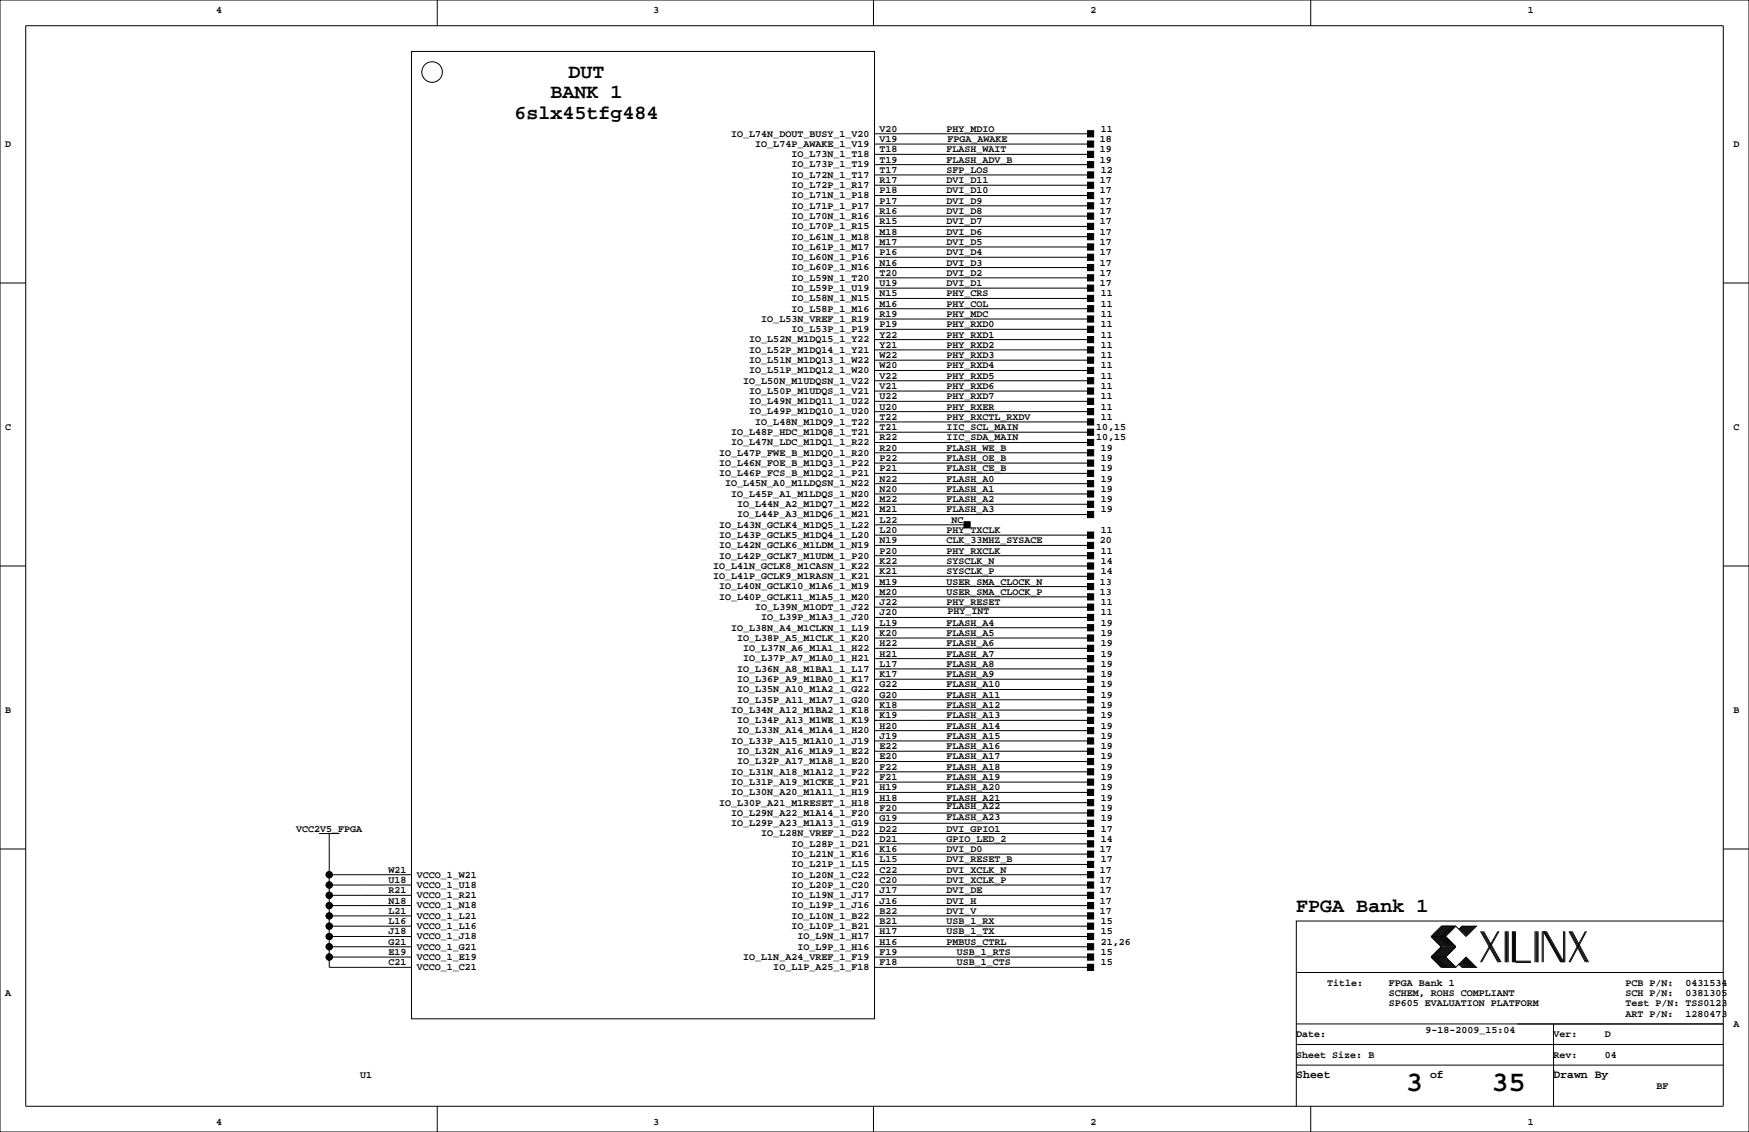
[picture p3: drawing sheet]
<svg xmlns="http://www.w3.org/2000/svg" width="432mm" height="279mm" viewBox="0 0 432 279" stroke-linecap="round" stroke-linejoin="round" font-family="sans-serif">
<defs><g id="words">
<g font-size="7.1">
<text x="347" y="269.3">3</text>
<text x="368.2" y="269.3">35</text>
</g>
<g font-size="4.9">
<text x="140.3" y="19.2">DUT</text>
<text x="127" y="29.3">6slx45tfg484</text>
<text x="135.9" y="24.2">BANK 1</text>
<text x="320" y="225.1">FPGA Bank 1</text>
</g>
<g font-size="2.8">
<text x="320" y="266.1">Sheet</text>
<text x="353.1" y="266.1">of</text>
<text x="383.5" y="266.1">Drawn By</text>
</g>
<g font-size="2.5">
<text x="53.3" y="3.3">4</text>
<text x="161.3" y="3.3">3</text>
<text x="269.2" y="3.3">2</text>
<text x="377.2" y="3.3">1</text>
<text x="180.6" y="33.7">IO_L74N_DOUT_BUSY_1_V20</text>
<text x="217.2" y="35.1">V19</text>
<text x="217.2" y="32.5">V20</text>
<text x="233.7" y="32.5">PHY_MDIO</text>
<text x="233.9" y="35.1">FPGA_AWAKE</text>
<text x="271.6" y="35.1">18</text>
<text x="271.8" y="32.5">11</text>
<text x="1.3" y="36.3">D</text>
<text x="186.5" y="36.3">IO_L74P_AWAKE_1_V19</text>
<text x="195.4" y="41.3">IO_L73P_1_T19</text>
<text x="195.4" y="38.8">IO_L73N_1_T18</text>
<text x="217.2" y="40.1">T19</text>
<text x="217.2" y="37.6">T18</text>
<text x="233.7" y="40.1">FLASH_ADV_B</text>
<text x="233.7" y="37.6">FLASH_WAIT</text>
<text x="271.6" y="40.1">19</text>
<text x="271.6" y="37.6">19</text>
<text x="428" y="36.3">D</text>
<text x="195.4" y="46.4">IO_L72P_1_R17</text>
<text x="195.4" y="43.9">IO_L72N_1_T17</text>
<text x="217.2" y="47.8">P18</text>
<text x="217.2" y="45.2">R17</text>
<text x="217.2" y="42.7">T17</text>
<text x="233.7" y="42.7">SFP_LOS</text>
<text x="233.7" y="45.2">DVI_D11</text>
<text x="233.7" y="47.8">DVI_D10</text>
<text x="271.6" y="45.2">17</text>
<text x="271.6" y="47.8">17</text>
<text x="271.8" y="42.7">12</text>
<text x="195.4" y="51.5">IO_L71P_1_P17</text>
<text x="195.4" y="49">IO_L71N_1_P18</text>
<text x="217.2" y="52.8">R16</text>
<text x="217.2" y="50.3">P17</text>
<text x="233.7" y="52.8">DVI_D8</text>
<text x="233.7" y="50.3">DVI_D9</text>
<text x="271.6" y="52.8">17</text>
<text x="271.6" y="50.3">17</text>
<text x="195.4" y="59.1">IO_L61N_1_M18</text>
<text x="195.4" y="56.6">IO_L70P_1_R15</text>
<text x="195.4" y="54">IO_L70N_1_R16</text>
<text x="217.2" y="57.9">M18</text>
<text x="217.2" y="55.4">R15</text>
<text x="233.7" y="57.9">DVI_D6</text>
<text x="233.7" y="55.4">DVI_D7</text>
<text x="271.6" y="57.9">17</text>
<text x="271.6" y="55.4">17</text>
<text x="195.4" y="64.2">IO_L60N_1_P16</text>
<text x="195.4" y="61.7">IO_L61P_1_M17</text>
<text x="217.2" y="65.5">N16</text>
<text x="217.2" y="63">P16</text>
<text x="217.2" y="60.5">M17</text>
<text x="233.7" y="63">DVI_D4</text>
<text x="233.7" y="65.5">DVI_D3</text>
<text x="233.7" y="60.5">DVI_D5</text>
<text x="271.6" y="63">17</text>
<text x="271.6" y="65.5">17</text>
<text x="271.6" y="60.5">17</text>
<text x="195.4" y="71.8">IO_L59P_1_U19</text>
<text x="195.4" y="69.3">IO_L59N_1_T20</text>
<text x="195.4" y="66.7">IO_L60P_1_N16</text>
<text x="217.2" y="70.6">U19</text>
<text x="217.2" y="68.1">T20</text>
<text x="233.7" y="70.6">DVI_D1</text>
<text x="233.7" y="68.1">DVI_D2</text>
<text x="271.6" y="70.6">17</text>
<text x="271.6" y="68.1">17</text>
<text x="195.4" y="76.9">IO_L58P_1_M16</text>
<text x="195.4" y="74.4">IO_L58N_1_N15</text>
<text x="217.2" y="75.7">M16</text>
<text x="217.2" y="73.2">N15</text>
<text x="233.7" y="73.2">PHY_CRS</text>
<text x="233.7" y="75.7">PHY_COL</text>
<text x="271.8" y="73.2">11</text>
<text x="271.8" y="75.7">11</text>
<text x="188" y="79.4">IO_L53N_VREF_1_R19</text>
<text x="195.4" y="82">IO_L53P_1_P19</text>
<text x="217.2" y="83.3">Y22</text>
<text x="217.2" y="80.8">P19</text>
<text x="217.2" y="78.2">R19</text>
<text x="233.7" y="78.2">PHY_MDC</text>
<text x="233.7" y="80.8">PHY_RXD0</text>
<text x="233.7" y="83.3">PHY_RXD1</text>
<text x="271.8" y="78.2">11</text>
<text x="271.8" y="80.8">11</text>
<text x="271.8" y="83.3">11</text>
<text x="185" y="89.6">IO_L51N_M1DQ13_1_W22</text>
<text x="185" y="87.1">IO_L52P_M1DQ14_1_Y21</text>
<text x="185" y="84.5">IO_L52N_M1DQ15_1_Y22</text>
<text x="217.2" y="88.4">W22</text>
<text x="217.2" y="85.9">Y21</text>
<text x="233.7" y="85.9">PHY_RXD2</text>
<text x="233.7" y="88.4">PHY_RXD3</text>
<text x="271.8" y="85.9">11</text>
<text x="271.8" y="88.4">11</text>
<text x="183.5" y="94.7">IO_L50N_M1UDQSN_1_V22</text>
<text x="185" y="92.1">IO_L51P_M1DQ12_1_W20</text>
<text x="217.2" y="93.5">V22</text>
<text x="217.2" y="90.9">W20</text>
<text x="233.7" y="90.9">PHY_RXD4</text>
<text x="233.7" y="93.5">PHY_RXD5</text>
<text x="271.8" y="90.9">11</text>
<text x="271.8" y="93.5">11</text>
<text x="185" y="99.8">IO_L49N_M1DQ11_1_U22</text>
<text x="185" y="97.2">IO_L50P_M1UDQS_1_V21</text>
<text x="217.2" y="101.1">U20</text>
<text x="217.2" y="98.6">U22</text>
<text x="217.2" y="96">V21</text>
<text x="233.7" y="96">PHY_RXD6</text>
<text x="233.7" y="98.6">PHY_RXD7</text>
<text x="233.7" y="101.1">PHY_RXER</text>
<text x="271.8" y="96">11</text>
<text x="271.8" y="98.6">11</text>
<text x="271.8" y="101.1">11</text>
<text x="1.3" y="106.2">C</text>
<text x="180.6" y="107.4">IO_L48P_HDC_M1DQ8_1_T21</text>
<text x="185" y="102.3">IO_L49P_M1DQ10_1_U20</text>
<text x="186.5" y="104.8">IO_L48N_M1DQ9_1_T22</text>
<text x="217.2" y="106.2">T21</text>
<text x="217.2" y="103.6">T22</text>
<text x="233.7" y="103.6">PHY_RXCTL_RXDV</text>
<text x="233.7" y="106.2">IIC_SCL_MAIN</text>
<text x="270.6" y="106.2">10,15</text>
<text x="271.8" y="103.6">11</text>
<text x="428" y="106.2">C</text>
<text x="177.6" y="112.5">IO_L47P_FWE_B_M1DQ0_1_R20</text>
<text x="180.6" y="109.9">IO_L47N_LDC_M1DQ1_1_R22</text>
<text x="217.2" y="113.8">P22</text>
<text x="217.2" y="111.3">R20</text>
<text x="217.2" y="108.7">R22</text>
<text x="233.7" y="111.3">FLASH_WE_B</text>
<text x="233.7" y="113.8">FLASH_OE_B</text>
<text x="233.7" y="108.7">IIC_SDA_MAIN</text>
<text x="270.6" y="108.7">10,15</text>
<text x="271.8" y="111.3">19</text>
<text x="271.8" y="113.8">19</text>
<text x="177.6" y="117.5">IO_L46P_FCS_B_M1DQ2_1_P21</text>
<text x="177.6" y="115">IO_L46N_FOE_B_M1DQ3_1_P22</text>
<text x="217.2" y="118.9">N22</text>
<text x="217.2" y="116.3">P21</text>
<text x="233.7" y="118.9">FLASH_A0</text>
<text x="233.7" y="116.3">FLASH_CE_B</text>
<text x="271.8" y="118.9">19</text>
<text x="271.8" y="116.3">19</text>
<text x="179.1" y="120.1">IO_L45N_A0_M1LDQSN_1_N22</text>
<text x="180.6" y="122.6">IO_L45P_A1_M1LDQS_1_N20</text>
<text x="182" y="125.2">IO_L44N_A2_M1DQ7_1_M22</text>
<text x="217.2" y="124">M22</text>
<text x="217.2" y="121.4">N20</text>
<text x="233.7" y="124">FLASH_A2</text>
<text x="233.7" y="121.4">FLASH_A1</text>
<text x="271.8" y="124">19</text>
<text x="271.8" y="121.4">19</text>
<text x="177.6" y="130.2">IO_L43N_GCLK4_M1DQ5_1_L22</text>
<text x="182" y="127.7">IO_L44P_A3_M1DQ6_1_M21</text>
<text x="217.2" y="131.6">L20</text>
<text x="217.2" y="129">L22</text>
<text x="217.2" y="126.5">M21</text>
<text x="233.7" y="126.5">FLASH_A3</text>
<text x="233.7" y="131.6">PHY_TXCLK</text>
<text x="234.9" y="129">NC</text>
<text x="271.8" y="126.5">19</text>
<text x="271.8" y="131.6">11</text>
<text x="177.6" y="137.9">IO_L42P_GCLK7_M1UDM_1_P20</text>
<text x="177.6" y="135.3">IO_L42N_GCLK6_M1LDM_1_N19</text>
<text x="177.6" y="132.8">IO_L43P_GCLK5_M1DQ4_1_L20</text>
<text x="217.2" y="136.7">P20</text>
<text x="217.2" y="134.1">N19</text>
<text x="233.7" y="134.1">CLK_33MHZ_SYSACE</text>
<text x="233.7" y="136.7">PHY_RXCLK</text>
<text x="271.6" y="134.1">20</text>
<text x="271.8" y="136.7">11</text>
<text x="176.1" y="142.9">IO_L41P_GCLK9_M1RASN_1_K21</text>
<text x="176.1" y="140.4">IO_L41N_GCLK8_M1CASN_1_K22</text>
<text x="217.2" y="141.7">K21</text>
<text x="217.2" y="139.2">K22</text>
<text x="233.7" y="141.7">SYSCLK_P</text>
<text x="233.7" y="139.2">SYSCLK_N</text>
<text x="271.8" y="141.7">14</text>
<text x="271.8" y="139.2">14</text>
<text x="177.6" y="148">IO_L40P_GCLK11_M1A5_1_M20</text>
<text x="177.6" y="145.5">IO_L40N_GCLK10_M1A6_1_M19</text>
<text x="217.2" y="149.4">J22</text>
<text x="217.2" y="146.8">M20</text>
<text x="217.2" y="144.3">M19</text>
<text x="233.7" y="149.4">PHY_RESET</text>
<text x="233.7" y="144.3">USER_SMA_CLOCK_N</text>
<text x="233.7" y="146.8">USER_SMA_CLOCK_P</text>
<text x="271.6" y="144.3">13</text>
<text x="271.6" y="146.8">13</text>
<text x="271.8" y="149.4">11</text>
<text x="180.6" y="155.6">IO_L38N_A4_M1CLKN_1_L19</text>
<text x="186.5" y="150.6">IO_L39N_M1ODT_1_J22</text>
<text x="188" y="153.1">IO_L39P_M1A3_1_J20</text>
<text x="217.2" y="154.4">L19</text>
<text x="217.2" y="151.9">J20</text>
<text x="233.7" y="154.4">FLASH_A4</text>
<text x="233.9" y="151.6">PHY_INT</text>
<text x="271.8" y="154.4">19</text>
<text x="271.8" y="151.9">11</text>
<text x="182" y="158.2">IO_L38P_A5_M1CLK_1_K20</text>
<text x="183.5" y="160.7">IO_L37N_A6_M1A1_1_H22</text>
<text x="217.2" y="159.5">H22</text>
<text x="217.2" y="157">K20</text>
<text x="233.7" y="159.5">FLASH_A6</text>
<text x="233.7" y="157">FLASH_A5</text>
<text x="271.8" y="159.5">19</text>
<text x="271.8" y="157">19</text>
<text x="182" y="165.8">IO_L36N_A8_M1BA1_1_L17</text>
<text x="183.5" y="163.3">IO_L37P_A7_M1A0_1_H21</text>
<text x="217.2" y="167.1">K17</text>
<text x="217.2" y="164.6">L17</text>
<text x="217.2" y="162.1">H21</text>
<text x="233.7" y="167.1">FLASH_A9</text>
<text x="233.7" y="164.6">FLASH_A8</text>
<text x="233.7" y="162.1">FLASH_A7</text>
<text x="271.8" y="167.1">19</text>
<text x="271.8" y="164.6">19</text>
<text x="271.8" y="162.1">19</text>
<text x="182" y="173.4">IO_L35P_A11_M1A7_1_G20</text>
<text x="182" y="170.9">IO_L35N_A10_M1A2_1_G22</text>
<text x="182" y="168.3">IO_L36P_A9_M1BA0_1_K17</text>
<text x="217.2" y="172.2">G20</text>
<text x="217.2" y="169.7">G22</text>
<text x="233.7" y="169.7">FLASH_A10</text>
<text x="233.7" y="172.2">FLASH_A11</text>
<text x="271.8" y="169.7">19</text>
<text x="271.8" y="172.2">19</text>
<text x="1.3" y="176">B</text>
<text x="180.6" y="176">IO_L34N_A12_M1BA2_1_K18</text>
<text x="182" y="178.5">IO_L34P_A13_M1WE_1_K19</text>
<text x="217.2" y="179.8">H20</text>
<text x="217.2" y="177.3">K19</text>
<text x="217.2" y="174.8">K18</text>
<text x="233.7" y="179.8">FLASH_A14</text>
<text x="233.7" y="174.8">FLASH_A12</text>
<text x="233.7" y="177.3">FLASH_A13</text>
<text x="271.8" y="179.8">19</text>
<text x="271.8" y="174.8">19</text>
<text x="271.8" y="177.3">19</text>
<text x="428" y="176">B</text>
<text x="180.6" y="183.6">IO_L33P_A15_M1A10_1_J19</text>
<text x="182" y="181">IO_L33N_A14_M1A4_1_H20</text>
<text x="217.2" y="184.9">E22</text>
<text x="217.2" y="182.4">J19</text>
<text x="233.7" y="182.4">FLASH_A15</text>
<text x="233.7" y="184.9">FLASH_A16</text>
<text x="271.8" y="182.4">19</text>
<text x="271.8" y="184.9">19</text>
<text x="180.6" y="191.2">IO_L31N_A18_M1A12_1_F22</text>
<text x="182" y="188.7">IO_L32P_A17_M1A8_1_E20</text>
<text x="182" y="186.1">IO_L32N_A16_M1A9_1_E22</text>
<text x="217.2" y="190">F22</text>
<text x="217.2" y="187.5">E20</text>
<text x="233.7" y="187.5">FLASH_A17</text>
<text x="233.7" y="190">FLASH_A18</text>
<text x="271.8" y="187.5">19</text>
<text x="271.8" y="190">19</text>
<text x="180.6" y="196.3">IO_L30N_A20_M1A11_1_H19</text>
<text x="180.6" y="193.7">IO_L31P_A19_M1CKE_1_F21</text>
<text x="217.2" y="197.6">H18</text>
<text x="217.2" y="195.1">H19</text>
<text x="217.2" y="192.5">F21</text>
<text x="233.7" y="197.6">FLASH_A21</text>
<text x="233.7" y="195.1">FLASH_A20</text>
<text x="233.7" y="192.5">FLASH_A19</text>
<text x="271.8" y="197.6">19</text>
<text x="271.8" y="195.1">19</text>
<text x="271.8" y="192.5">19</text>
<text x="177.6" y="198.8">IO_L30P_A21_M1RESET_1_H18</text>
<text x="180.6" y="203.9">IO_L29P_A23_M1A13_1_G19</text>
<text x="180.6" y="201.4">IO_L29N_A22_M1A14_1_F20</text>
<text x="217.2" y="202.7">G19</text>
<text x="217.2" y="200.2">F20</text>
<text x="233.7" y="202.3">FLASH_A23</text>
<text x="233.7" y="199.7">FLASH_A22</text>
<text x="271.8" y="202.7">19</text>
<text x="271.8" y="200.2">19</text>
<text x="73.1" y="205.2">VCC2V5_FPGA</text>
<text x="188" y="206.4">IO_L28N_VREF_1_D22</text>
<text x="195.4" y="209">IO_L28P_1_D21</text>
<text x="217.2" y="207.8">D21</text>
<text x="217.2" y="205.2">D22</text>
<text x="233.7" y="207.8">GPIO_LED_2</text>
<text x="233.7" y="205.2">DVI_GPIO1</text>
<text x="271.8" y="207.8">14</text>
<text x="271.8" y="205.2">17</text>
<text x="95.9" y="215.4">W21</text>
<text x="195.4" y="214.1">IO_L21P_1_L15</text>
<text x="195.4" y="211.5">IO_L21N_1_K16</text>
<text x="217.2" y="215.4">C22</text>
<text x="217.2" y="212.9">L15</text>
<text x="217.2" y="210.3">K16</text>
<text x="233.7" y="210.3">DVI_D0</text>
<text x="233.7" y="212.9">DVI_RESET_B</text>
<text x="233.7" y="215.4">DVI_XCLK_N</text>
<text x="271.6" y="210.3">17</text>
<text x="271.6" y="215.4">17</text>
<text x="271.8" y="212.9">17</text>
<text x="95.9" y="220.5">R21</text>
<text x="95.9" y="217.9">U18</text>
<text x="102.9" y="221.7">VCCO_1_R21</text>
<text x="102.9" y="219.1">VCCO_1_U18</text>
<text x="102.9" y="216.6">VCCO_1_W21</text>
<text x="195.4" y="221.7">IO_L19N_1_J17</text>
<text x="195.4" y="219.1">IO_L20P_1_C20</text>
<text x="195.4" y="216.6">IO_L20N_1_C22</text>
<text x="217.2" y="220.5">J17</text>
<text x="217.2" y="217.9">C20</text>
<text x="233.7" y="217.9">DVI_XCLK_P</text>
<text x="233.7" y="220.5">DVI_DE</text>
<text x="271.6" y="217.9">17</text>
<text x="271.6" y="220.5">17</text>
<text x="95.9" y="225.6">L21</text>
<text x="95.9" y="223">N18</text>
<text x="102.9" y="226.8">VCCO_1_L21</text>
<text x="102.9" y="224.2">VCCO_1_N18</text>
<text x="195.4" y="226.8">IO_L10N_1_B22</text>
<text x="195.4" y="224.2">IO_L19P_1_J16</text>
<text x="217.2" y="225.6">B22</text>
<text x="217.2" y="223">J16</text>
<text x="233.7" y="223">DVI_H</text>
<text x="233.7" y="225.6">DVI_V</text>
<text x="271.6" y="223">17</text>
<text x="271.6" y="225.6">17</text>
<text x="95.9" y="233.2">G21</text>
<text x="95.9" y="230.6">J18</text>
<text x="95.9" y="228.1">L16</text>
<text x="102.9" y="231.8">VCCO_1_J18</text>
<text x="102.9" y="229.3">VCCO_1_L16</text>
<text x="195.4" y="229.3">IO_L10P_1_B21</text>
<text x="196.8" y="231.8">IO_L9N_1_H17</text>
<text x="217.2" y="233.2">H16</text>
<text x="217.2" y="230.6">H17</text>
<text x="217.2" y="228.1">B21</text>
<text x="233.7" y="233.2">PMBUS_CTRL</text>
<text x="233.7" y="230.6">USB_1_TX</text>
<text x="233.7" y="228.1">USB_1_RX</text>
<text x="271.8" y="233.2">21,26</text>
<text x="271.8" y="230.6">15</text>
<text x="271.8" y="228.1">15</text>
<text x="95.9" y="238.3">C21</text>
<text x="95.9" y="235.7">E19</text>
<text x="102.9" y="239.5">VCCO_1_C21</text>
<text x="102.9" y="236.9">VCCO_1_E19</text>
<text x="102.9" y="234.4">VCCO_1_G21</text>
<text x="183.5" y="236.9">IO_L1N_A24_VREF_1_F19</text>
<text x="190.9" y="239.5">IO_L1P_A25_1_F18</text>
<text x="196.8" y="234.4">IO_L9P_1_H16</text>
<text x="217.2" y="238.3">F18</text>
<text x="217.2" y="235.7">F19</text>
<text x="236.2" y="238.3">USB_1_CTS</text>
<text x="236.2" y="235.7">USB_1_RTS</text>
<text x="271.8" y="238.3">15</text>
<text x="271.8" y="235.7">15</text>
<text x="1.3" y="245.9">A</text>
<text x="327.7" y="243.3">Title:</text>
<text x="342.9" y="245.9">SCHEM, ROHS COMPLIANT</text>
<text x="342.9" y="243.3">FPGA Bank 1</text>
<text x="401.3" y="245.9">SCH P/N:</text>
<text x="401.3" y="243.3">PCB P/N:</text>
<text x="416.1" y="245.9">0381305</text>
<text x="416.1" y="243.3">0431534</text>
<text x="342.9" y="248.4">SP605 EVALUATION PLATFORM</text>
<text x="401.3" y="248.4">Test P/N: TSS0123</text>
<text x="401.3" y="251">ART P/N:</text>
<text x="416.1" y="251">1280473</text>
<text x="320" y="256">Date:</text>
<text x="351.9" y="255">9-18-2009_15:04</text>
<text x="383.5" y="256">Ver:</text>
<text x="396.2" y="256">D</text>
<text x="428" y="253.5">A</text>
<text x="320" y="261.1">Sheet Size: B</text>
<text x="383.5" y="261.1">Rev:</text>
<text x="396.2" y="261.1">04</text>
<text x="88.9" y="266.2">U1</text>
<text x="408.9" y="268.7">BF</text>
<text x="53.3" y="277.6">4</text>
<text x="161.3" y="277.6">3</text>
<text x="269.2" y="277.6">2</text>
<text x="377.2" y="277.6">1</text>
</g>
</g></defs>
<g fill="none" stroke="#000" stroke-width=".25">
<path d="M0 0h431.8v279.4h-431.8zM6.3 6.4h419.1v266.6h-419.1zM101.6 12.7h114.3v238.8h-114.3zM107.9 0v6.4M215.6 0v6.4M323.6 0v6.4M215.9 35.6h53.3M215.9 33h53.3M215.9 38.1h53.3M215.9 50.8h53.3M215.9 53.3h53.3M215.9 55.9h53.3"/>
<path d="M215.9 58.4h53.3M215.9 48.3h53.3M215.9 45.7h53.3M215.9 40.6h53.3M215.9 43.2h53.3M0 69.8h6.3M215.9 78.7h53.3M215.9 76.2h53.3M215.9 61h53.3M215.9 66h53.3M215.9 63.5h53.3M215.9 68.6h53.3"/>
<path d="M215.9 73.7h53.3M215.9 71.1h53.3M425.4 69.8h6.4M215.9 99.1h53.3M215.9 96.5h53.3M215.9 94h53.3M215.9 91.4h53.3M215.9 88.9h53.3M215.9 86.4h53.3M215.9 83.8h53.3M215.9 81.3h53.3M215.9 106.7h53.3"/>
<path d="M215.9 109.2h53.3M215.9 114.3h53.3M215.9 111.8h53.3M215.9 104.1h53.3M215.9 101.6h53.3M215.9 116.8h53.3M215.9 119.4h53.3M0 139.7h6.3M215.9 132.1h53.3M215.9 121.9h53.3M215.9 124.5h53.3M215.9 127h53.3"/>
<path d="M215.9 137.2h53.3M215.9 139.7h53.3M215.9 134.6h53.3M215.9 129.5h22.9M425.4 139.7h6.4M215.9 152.4h53.3M215.9 154.9h53.3M215.9 157.5h53.3M215.9 142.2h53.3M215.9 147.3h53.3M215.9 144.8h53.3M215.9 149.9h53.3"/>
<path d="M215.9 177.8h53.3M215.9 175.3h53.3M215.9 172.7h53.3M215.9 160h53.3M215.9 162.6h53.3M215.9 165.1h53.3M215.9 167.6h53.3M215.9 170.2h53.3M215.9 190.5h53.3M215.9 188h53.3M215.9 185.4h53.3M215.9 182.9h53.3"/>
<path d="M215.9 180.3h53.3M215.9 193h53.3M215.9 195.6h53.3M215.9 198.1h53.3M0 209.5h6.3M78.7 205.7h5.1M81.3 205.7h.1M81.3 205.7v33.1h20.3M81.3 215.9h20.3M81.3 218.4h20.3M215.9 215.9h53.3M215.9 218.4h53.3"/>
<path d="M215.9 200.7h53.3M215.9 203.2h53.3M215.9 205.7h53.3M215.9 213.4h53.3M215.9 210.8h53.3M215.9 208.3h53.3M425.4 209.5h6.4M81.3 236.2h20.3M81.3 228.6h20.3M81.3 231.1h20.3M81.3 221h20.3M81.3 223.5h20.3"/>
<path d="M81.3 233.7h20.3M81.3 226.1h20.3M215.9 236.2h53.3M215.9 238.8h53.3M215.9 228.6h53.3M215.9 231.1h53.3M215.9 221h53.3M215.9 223.5h53.3M215.9 233.7h53.3M215.9 226.1h53.3M353.3 236.2h3.6M353.3 236.2l2.6 2.6h3.5"/>
<path d="M353.3 231.1h3.6M353.3 231.1l2.6 2.6-2.6 2.5M356.1 228.6l-2.5 2.5 2.5 2.6-2.5 2.5 2.5 2.6M356.4 228.6l-2.6 2.5 2.6 2.6-2.6 2.5 2.6 2.6M356.6 228.6l-2.5 2.5 2.5 2.6-2.5 2.5 2.5 2.6M356.9 228.6l-2.6 2.5 2.6 2.6-2.6 2.5 2.6 2.6M356.9 231.1l2.5 2.6-2.5 2.5M356.9 236.2l2.5 2.6M357.1 228.6l-2.5 2.5 2.5 2.6-2.5 2.5 2.5 2.6M357.4 228.6l-2.6 2.5 2.6 2.6-2.6 2.5 2.6 2.6M357.6 228.6l-2.5 2.5 2.5 2.6-2.5 2.5 2.5 2.6M357.9 228.6l-2.6 2.5 2.6 2.6-2.6 2.5 2.6 2.6"/>
<path d="M358.1 228.6l-2.5 2.5 2.5 2.6-2.5 2.5 2.5 2.6M358.4 228.6l-2.5 2.5 2.5 2.6-2.5 2.5 2.5 2.6M358.6 228.6l-2.5 2.5 2.5 2.6-2.5 2.5 2.5 2.6M358.9 228.6l-2.5 2.5 2.5 2.6-2.5 2.5 2.5 2.6M359.2 228.6l-2.6 2.5 2.6 2.6-2.6 2.5 2.6 2.6M359.4 228.6l2.5 2.5 2.6-2.5h-3.6l-.7 .8M359.4 228.6h-3.5l-2.6 2.5M359.4 228.6l-2.5 2.5M360.2 238l.7 .8h3.6l-2.6-2.6-2.5 2.6M360.4 237.7l1 1.1M360.4 238l.8 .8M360.7 237.5l1.2 1.3"/>
<path d="M360.7 237.7l1 1.1M360.9 237.2l1.6 1.6M360.9 237.5l1.3 1.3M361.2 237l1.8 1.8M361.2 237.2l1.5 1.6M361.2 228.6l-.8 .8M361.4 236.7l2.1 2.1M361.4 237l1.8 1.8M361.4 228.6l-1 1M361.7 236.5l2.3 2.3M361.7 236.7l2 2.1M361.7 228.6l-1 1"/>
<path d="M361.9 236.5l2.3 2.3M361.9 228.6l-1.2 1.3M362.2 228.6l-1.3 1.3M362.5 228.6l-1.6 1.5M362.7 228.6l-1.5 1.5M363 228.6l-1.8 1.8M363.2 228.6l-1.8 1.8M363.5 228.6l-2.1 2M363.7 228.6l-2 2M364 228.6l-2.3 2.3M364.2 228.6l-2.3 2.3M365.5 229.9l4.3 7.6"/>
<path d="M365.8 229.9l4.3 7.6M366 229.9l4.3 7.6M366.3 229.9l4.3 7.6M369.8 229.9l-4.3 7.6M370.1 229.9l-4.3 7.6M371.6 229.9v7.6M371.9 229.9v7.6M372.1 229.9v7.6M372.4 229.9v7.6M373.4 229.9v7.6M373.6 229.9v7.6M373.9 229.9v7.6"/>
<path d="M374.1 229.9v7.6h3.9M374.1 237.2h3.9M379 229.9v7.6M379.2 229.9v7.6M379.5 229.9v7.6M379.7 229.9v7.6M380.7 229.9v7.6M381 237.5v-7.6l4.3 7.6M381.3 229.9l4.3 7.6M381.5 229.9l4.3 7.6M381.8 229.9l4.3 7.6v-7.6M386.3 229.9v7.6"/>
<path d="M387.3 229.9l4.1 7.6M387.6 229.9l4.1 7.6M387.9 229.9l4 7.6M388.1 229.9l4.1 7.6M391.4 229.9l-4.1 7.6M391.7 229.9l-4.1 7.6M425.4 227.3h-105.4v35.6M320 257.8h105.4M320 252.7h105.4M320 240h105.4M383.5 252.7v20.3M107.9 273v6.4"/>
<path d="M215.6 273v6.4M320 262.9v10.1M320 262.9h105.4M323.6 273v6.4M383.5 264.2h.1"/>
<circle cx="106.7" cy="17.8" r="2.54"/>
<circle cx="81.3" cy="218.4" r=".76"/>
<circle cx="81.3" cy="215.9" r=".76"/>
<circle cx="81.3" cy="228.6" r=".76"/>
<circle cx="81.3" cy="231.1" r=".76"/>
<circle cx="81.3" cy="226.1" r=".76"/>
<circle cx="81.3" cy="236.2" r=".76"/>
<circle cx="81.3" cy="223.5" r=".76"/>
<circle cx="81.3" cy="233.7" r=".76"/>
<circle cx="81.3" cy="221" r=".76"/>
</g>
<g fill="#000" stroke="#000" stroke-width=".25">
<path d="M268.5 34.8h1.5v1.5h-1.5z" fill-rule="evenodd"/>
<path d="M268.5 32.3h1.5v1.5h-1.5z" fill-rule="evenodd"/>
<path d="M268.5 37.3h1.5v1.6h-1.5z" fill-rule="evenodd"/>
<path d="M268.5 50h1.5v1.6h-1.5z" fill-rule="evenodd"/>
<path d="M268.5 52.6h1.5v1.5h-1.5z" fill-rule="evenodd"/>
<path d="M268.5 55.1h1.5v1.5h-1.5z" fill-rule="evenodd"/>
<path d="M268.5 57.7h1.5v1.5h-1.5z" fill-rule="evenodd"/>
<path d="M268.5 47.5h1.5v1.5h-1.5z" fill-rule="evenodd"/>
<path d="M268.5 45h1.5v1.5h-1.5z" fill-rule="evenodd"/>
<path d="M268.5 39.9h1.5v1.5h-1.5z" fill-rule="evenodd"/>
<path d="M268.5 42.4h1.5v1.5h-1.5z" fill-rule="evenodd"/>
<path d="M268.5 78h1.5v1.5h-1.5z" fill-rule="evenodd"/>
<path d="M268.5 75.4h1.5v1.6h-1.5z" fill-rule="evenodd"/>
<path d="M268.5 60.2h1.5v1.5h-1.5z" fill-rule="evenodd"/>
<path d="M268.5 65.3h1.5v1.5h-1.5z" fill-rule="evenodd"/>
<path d="M268.5 62.7h1.5v1.6h-1.5z" fill-rule="evenodd"/>
<path d="M268.5 67.8h1.5v1.5h-1.5z" fill-rule="evenodd"/>
<path d="M268.5 72.9h1.5v1.5h-1.5z" fill-rule="evenodd"/>
<path d="M268.5 70.4h1.5v1.5h-1.5z" fill-rule="evenodd"/>
<path d="M268.5 98.3h1.5v1.5h-1.5z" fill-rule="evenodd"/>
<path d="M268.5 95.8h1.5v1.5h-1.5z" fill-rule="evenodd"/>
<path d="M268.5 93.2h1.5v1.5h-1.5z" fill-rule="evenodd"/>
<path d="M268.5 90.7h1.5v1.5h-1.5z" fill-rule="evenodd"/>
<path d="M268.5 88.1h1.5v1.6h-1.5z" fill-rule="evenodd"/>
<path d="M268.5 85.6h1.5v1.5h-1.5z" fill-rule="evenodd"/>
<path d="M268.5 83.1h1.5v1.5h-1.5z" fill-rule="evenodd"/>
<path d="M268.5 80.5h1.5v1.5h-1.5z" fill-rule="evenodd"/>
<path d="M268.5 105.9h1.5v1.5h-1.5z" fill-rule="evenodd"/>
<path d="M268.5 108.5h1.5v1.5h-1.5z" fill-rule="evenodd"/>
<path d="M268.5 113.5h1.5v1.6h-1.5z" fill-rule="evenodd"/>
<path d="M268.5 111h1.5v1.5h-1.5z" fill-rule="evenodd"/>
<path d="M268.5 103.4h1.5v1.5h-1.5z" fill-rule="evenodd"/>
<path d="M268.5 100.8h1.5v1.6h-1.5z" fill-rule="evenodd"/>
<path d="M268.5 116.1h1.5v1.5h-1.5z" fill-rule="evenodd"/>
<path d="M238 128.8h1.5v1.5h-1.5z" fill-rule="evenodd"/>
<path d="M268.5 131.3h1.5v1.5h-1.5z" fill-rule="evenodd"/>
<path d="M268.5 118.6h1.5v1.5h-1.5z" fill-rule="evenodd"/>
<path d="M268.5 121.2h1.5v1.5h-1.5z" fill-rule="evenodd"/>
<path d="M268.5 123.7h1.5v1.5h-1.5z" fill-rule="evenodd"/>
<path d="M268.5 126.2h1.5v1.6h-1.5z" fill-rule="evenodd"/>
<path d="M268.5 136.4h1.5v1.5h-1.5z" fill-rule="evenodd"/>
<path d="M268.5 133.9h1.5v1.5h-1.5z" fill-rule="evenodd"/>
<path d="M268.5 151.6h1.5v1.6h-1.5z" fill-rule="evenodd"/>
<path d="M268.5 154.2h1.5v1.5h-1.5z" fill-rule="evenodd"/>
<path d="M268.5 156.7h1.5v1.5h-1.5z" fill-rule="evenodd"/>
<path d="M268.5 138.9h1.5v1.6h-1.5z" fill-rule="evenodd"/>
<path d="M268.5 141.5h1.5v1.5h-1.5z" fill-rule="evenodd"/>
<path d="M268.5 146.6h1.5v1.5h-1.5z" fill-rule="evenodd"/>
<path d="M268.5 144h1.5v1.5h-1.5z" fill-rule="evenodd"/>
<path d="M268.5 149.1h1.5v1.5h-1.5z" fill-rule="evenodd"/>
<path d="M268.5 177h1.5v1.6h-1.5z" fill-rule="evenodd"/>
<path d="M268.5 174.5h1.5v1.5h-1.5z" fill-rule="evenodd"/>
<path d="M268.5 172h1.5v1.5h-1.5z" fill-rule="evenodd"/>
<path d="M268.5 159.3h1.5v1.5h-1.5z" fill-rule="evenodd"/>
<path d="M268.5 161.8h1.5v1.5h-1.5z" fill-rule="evenodd"/>
<path d="M268.5 164.3h1.5v1.6h-1.5z" fill-rule="evenodd"/>
<path d="M268.5 166.9h1.5v1.5h-1.5z" fill-rule="evenodd"/>
<path d="M268.5 169.4h1.5v1.5h-1.5z" fill-rule="evenodd"/>
<path d="M268.5 189.7h1.5v1.6h-1.5z" fill-rule="evenodd"/>
<path d="M268.5 187.2h1.5v1.5h-1.5z" fill-rule="evenodd"/>
<path d="M268.5 184.7h1.5v1.5h-1.5z" fill-rule="evenodd"/>
<path d="M268.5 182.1h1.5v1.5h-1.5z" fill-rule="evenodd"/>
<path d="M268.5 179.6h1.5v1.5h-1.5z" fill-rule="evenodd"/>
<path d="M268.5 192.3h1.5v1.5h-1.5z" fill-rule="evenodd"/>
<path d="M268.5 194.8h1.5v1.5h-1.5z" fill-rule="evenodd"/>
<path d="M268.5 197.4h1.5v1.5h-1.5z" fill-rule="evenodd"/>
<path d="M268.5 199.9h1.5v1.5h-1.5z" fill-rule="evenodd"/>
<path d="M268.5 202.4h1.5v1.6h-1.5z" fill-rule="evenodd"/>
<path d="M268.5 205h1.5v1.5h-1.5z" fill-rule="evenodd"/>
<path d="M268.5 215.1h1.5v1.6h-1.5z" fill-rule="evenodd"/>
<path d="M268.5 212.6h1.5v1.5h-1.5z" fill-rule="evenodd"/>
<path d="M268.5 217.7h1.5v1.5h-1.5z" fill-rule="evenodd"/>
<path d="M268.5 210.1h1.5v1.5h-1.5z" fill-rule="evenodd"/>
<path d="M268.5 207.5h1.5v1.5h-1.5z" fill-rule="evenodd"/>
<path d="M268.5 235.5h1.5v1.5h-1.5z" fill-rule="evenodd"/>
<path d="M268.5 238h1.5v1.5h-1.5z" fill-rule="evenodd"/>
<path d="M268.5 227.8h1.5v1.6h-1.5z" fill-rule="evenodd"/>
<path d="M268.5 230.4h1.5v1.5h-1.5z" fill-rule="evenodd"/>
<path d="M268.5 220.2h1.5v1.5h-1.5z" fill-rule="evenodd"/>
<path d="M268.5 225.3h1.5v1.5h-1.5z" fill-rule="evenodd"/>
<path d="M268.5 232.9h1.5v1.5h-1.5z" fill-rule="evenodd"/>
<path d="M268.5 222.8h1.5v1.5h-1.5z" fill-rule="evenodd"/>
<circle cx="81.3" cy="218.4" r=".76"/>
<circle cx="81.3" cy="215.9" r=".76"/>
<circle cx="81.3" cy="228.6" r=".76"/>
<circle cx="81.3" cy="231.1" r=".76"/>
<circle cx="81.3" cy="226.1" r=".76"/>
<circle cx="81.3" cy="236.2" r=".76"/>
<circle cx="81.3" cy="223.5" r=".76"/>
<circle cx="81.3" cy="233.7" r=".76"/>
<circle cx="81.3" cy="221" r=".76"/>
</g>
<use href="#words"/>
</svg>
